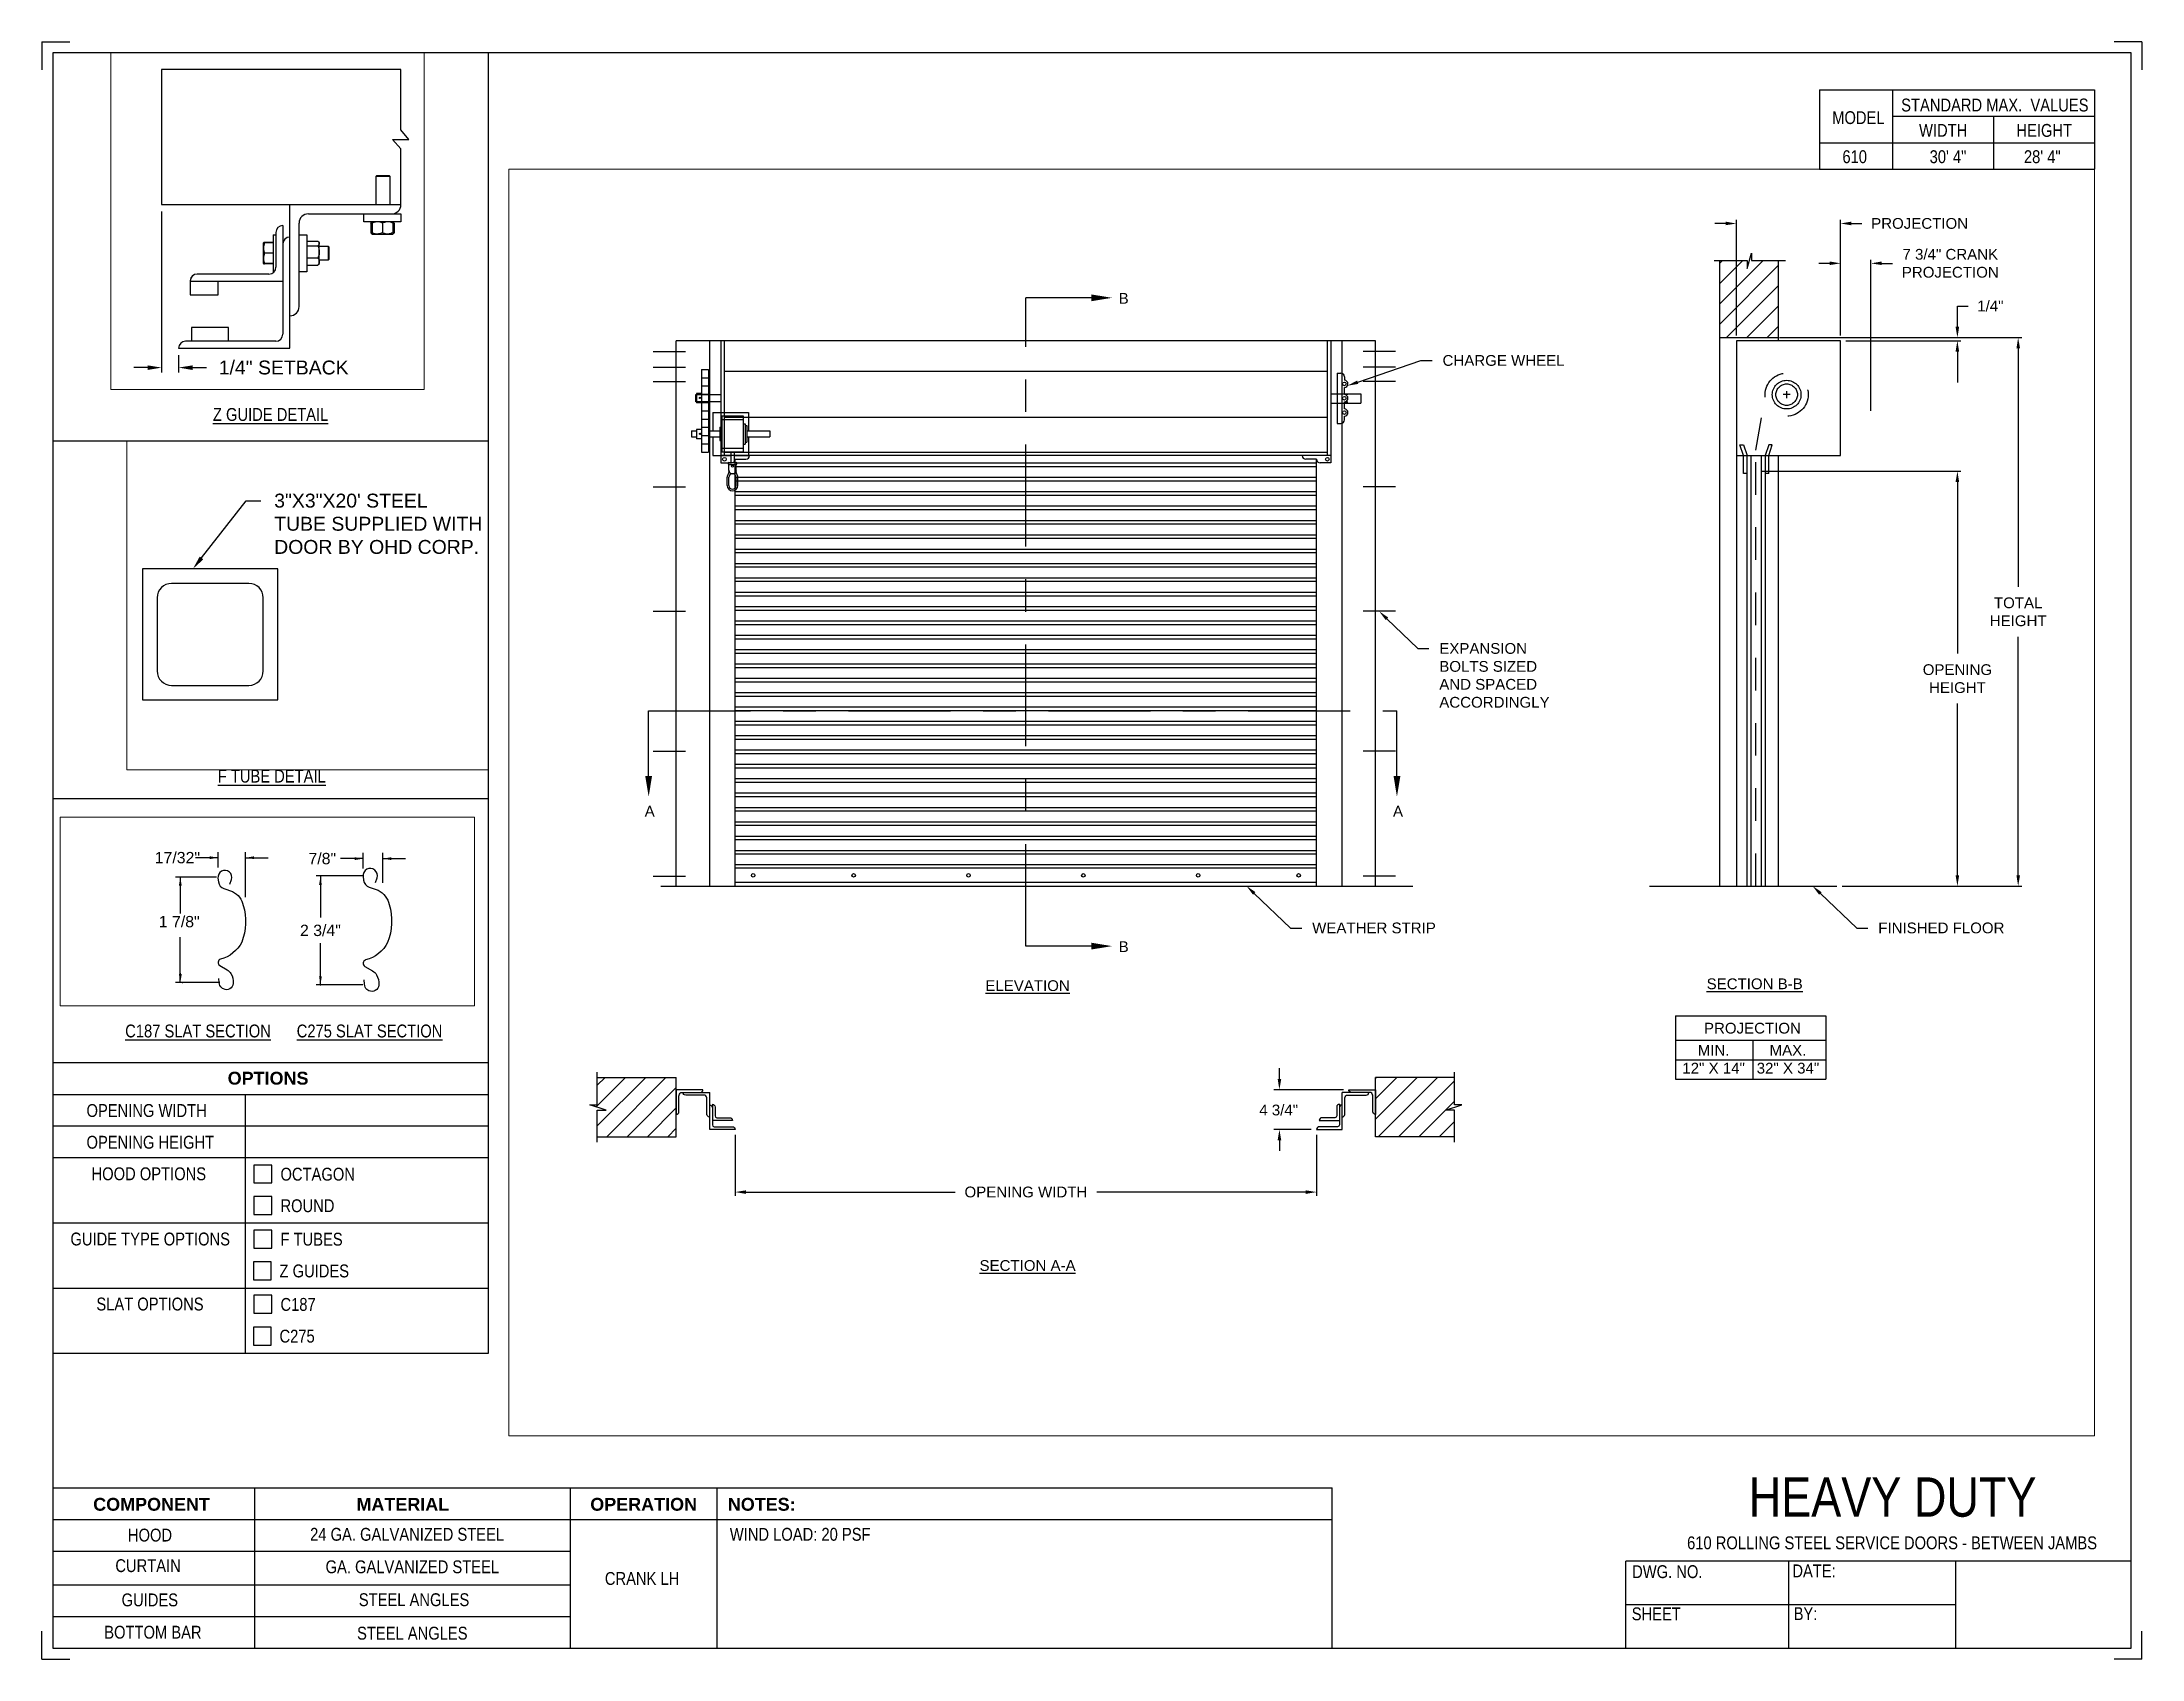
# Paper-space layout '610 CRANK LH' of a CAD drawing. Header units: inches. Extents: x 0.1 to 10.9, y 0.1 to 8.4.
# The model-space entities are those that its viewports show. They can reach past a viewport. Long polylines and large blocks are cut down to what shows.
import ezdxf
from ezdxf import colors
from ezdxf.entities.mleader import LeaderData, LeaderLine
from ezdxf.enums import TextEntityAlignment as Align
from ezdxf.math import Vec2, Vec3

# ---------------------------------------------------------------- set-up
doc = ezdxf.new("R2010")
doc.units = ezdxf.units.IN
doc.header["$LTSCALE"] = 0.25
doc.header["$MEASUREMENT"] = 0
for name, pattern in [('CENTER', [2, 1.25, -0.25, 0.25, -0.25]), ('CENTER2', [1.125, 0.75, -0.125, 0.125, -0.125]), ('HIDDEN', [0.375, 0.25, -0.125])]:
    doc.linetypes.add(name, pattern=pattern)
for name, color, linetype in [('ANNOTATIONS', 1, 'Continuous'), ('CRANK LH', 7, 'Continuous'), ('DETAILS', 4, 'Continuous'), ('SECTION CUTS', 6, 'CENTER'), ('TITLE BLOCK', 7, 'Continuous')]:
    doc.layers.add(name, color=color, linetype=linetype)
doc.styles.add('ARIAL', font='arial.ttf', dxfattribs={"height": 0.09375})
doc.styles.add('CADdetails-DIMENSIONS', font='ARIALN.TTF', dxfattribs={"height": 2.38})
doc.styles.get("Standard").update_dxf_attribs({"font": 'romans.shx'})
doc.dimstyles.new('ARIAL', dxfattribs={"dimtxt": 0.09375, "dimasz": 0.09375, "dimexe": 0.03125, "dimexo": 0.046875, "dimgap": 0.09, "dimtad": 0, "dimtih": 1, "dimtoh": 1, "dimdec": 4, "dimzin": 0, "dimdsep": 46, "dimlunit": 4, "dimtxsty": 'ARIAL', "dimcen": 0.09, "dimadec": 0, "dimazin": 0, "dimtfac": 1, "dimtdec": 4, "dimtix": 1, "dimtofl": 0, "dimtmove": 0, "dimatfit": 3, "dimfxl": 0.18, "dimfrac": 2, "dimtolj": 1, "dimtzin": 0, "dimarcsym": 0})
doc.dimstyles.new('STANDARD$0', dxfattribs={"dimtxt": 0.09375, "dimasz": 0.09375, "dimexe": 0.03125, "dimexo": 0.046875, "dimgap": 0.09, "dimtad": 0, "dimtih": 1, "dimtoh": 1, "dimdec": 4, "dimzin": 0, "dimdsep": 46, "dimtxsty": 'ARIAL', "dimcen": 0.09, "dimadec": 0, "dimazin": 0, "dimtfac": 1, "dimtdec": 4, "dimtofl": 0, "dimtmove": 0, "dimatfit": 1, "dimfxl": 1, "dimtolj": 1, "dimtzin": 0, "dimarcsym": 0})
pattern_1 = [(45, (-19.06376, -18.99941), (-0.08838835, 0.08838835), [])]

psp = doc.layouts.new('610 CRANK LH')

# ---------------------------------------------------------------- texts
at = {"layer": 'TITLE BLOCK', "attachment_point": 2, "style": 'CADdetails-DIMENSIONS'}
for s, width, insert, char_height in [('MODEL', 0.28815, (9.45, 8.068), 0.0664), ('STANDARD MAX.  VALUES', 1.75949, (10.155, 8.133), 0.06641), ('WIDTH', 0.42908, (9.888, 8.002), 0.0664), ('HEIGHT', 0.42908, (10.41, 8.002), 0.0664), ('\\pxqc;610', 0.29952, (9.431, 7.866), 0.0664)]:
    psp.add_mtext_dynamic_manual_height_columns(s, width=width, gutter_width=1.363, heights=[0], dxfattribs=dict(at, insert=insert, char_height=char_height))
at = {"layer": 'TITLE BLOCK', "style": 'CADdetails-DIMENSIONS'}
for s, insert, char_height, width, attachment_point in [('30\' 4"', (9.913, 7.866), 0.0664, 1.75949, 2), ('28\' 4"', (10.4, 7.866), 0.0664, 1.75949, 2), ('{\\LZ GUIDE DETAIL}', (1.248, 6.534), 0.06641, 1.75949, 2), ('{\\LF TUBE DETAIL}', (1.254, 4.665), 0.06641, 1.75949, 2), ('{\\LC187 SLAT SECTION}', (0.873, 3.348), 0.06641, 1.75949, 2), ('{\\LC275 SLAT SECTION}', (1.759, 3.348), 0.06641, 1.75949, 2), ('{\\fArial|b1|i0|c0|p34;OPTIONS}', (1.235, 3.104), 0.06641, 1.75949, 2), ('OPENING WIDTH', (0.297, 2.937), 0.06641, 1.30693, 1), ('OPENING HEIGHT', (0.297, 2.773), 0.06641, 1.30693, 1), ('HOOD OPTIONS', (0.323, 2.61), 0.06641, 1.30693, 1), ('OCTAGON', (1.299, 2.608), 0.0664, 1.23928, 1), ('ROUND', (1.299, 2.445), 0.0664, 1.53035, 1), ('GUIDE TYPE OPTIONS', (0.214, 2.273), 0.06641, 1.30693, 1), ('F TUBES ', (1.299, 2.272), 0.0664, 1.23928, 1), ('Z GUIDES', (1.294, 2.108), 0.0664, 1.53035, 1), ('SLAT OPTIONS', (0.348, 1.937), 0.06641, 1.30693, 1), ('C187', (1.299, 1.935), 0.0664, 1.23928, 1), ('C275', (1.294, 1.771), 0.0664, 1.53035, 1), ('\\A1;\\pxqc;HEAVY DUTY', (10.642, 1.008), 0.20312, 2.03069, 3), ('{\\fArial|b1|i0|c0|p34;COMPONENT}', (0.633, 0.902), 0.06641, 1.75949, 2), ('{\\fArial|b1|i0|c0|p34;MATERIAL}', (1.931, 0.902), 0.06641, 1.75949, 2), ('{\\fArial|b1|i0|c0|p34;OPERATION}', (3.175, 0.902), 0.06641, 1.75949, 2), ('{\\fArial|b1|i0|c0|p34;NOTES:}', (3.785, 0.902), 0.06641, 1.75949, 2), ('HOOD', (0.625, 0.743), 0.0664, 1.75949, 2), ('24 GA. GALVANIZED STEEL', (1.953, 0.747), 0.06641, 1.75949, 2), ('\\pxql,t2;WIND LOAD: 20 PSF', (5.176, 0.747), 0.06641, 3.11182, 2), ('610 ROLLING STEEL SERVICE DOORS - BETWEEN JAMBS', (9.624, 0.703), 0.06641, 2.79915, 2), ('CURTAIN', (0.615, 0.585), 0.0664, 1.75949, 2), ('GA. GALVANIZED STEEL', (1.98, 0.579), 0.06641, 1.75949, 2), ('DWG. NO.', (8.463, 0.554), 0.0664, 1.75949, 2), ('DATE:', (9.221, 0.558), 0.0664, 1.75949, 2), ('\\P\\PCRANK LH', (3.167, 0.74), 0.0664, 1.75949, 2), ('GUIDES', (0.624, 0.408), 0.0664, 1.75949, 2), ('STEEL ANGLES', (1.989, 0.409), 0.06641, 1.75949, 2), ('SHEET', (8.406, 0.336), 0.0664, 1.75949, 2), ('BY:', (9.177, 0.337), 0.0664, 1.75949, 2), ('BOTTOM BAR', (0.64, 0.241), 0.0664, 1.75949, 2), ('STEEL ANGLES', (1.98, 0.236), 0.06641, 1.75949, 2)]:
    psp.add_mtext(s, dxfattribs=dict(at, insert=insert, char_height=char_height, width=width, attachment_point=attachment_point))

msp = doc.modelspace()

# ---------------------------------------------------------------- texts
at = {"layer": 'ANNOTATIONS', "style": 'ARIAL'}
msp.add_text('1 7/8"', height=0.09375, dxfattribs=at).set_placement((170.97856, 235.68036))
at = {"layer": 'ANNOTATIONS', "linetype": 'Continuous', "style": 'ARIAL'}
msp.add_text('2 3/4"', height=0.09375, dxfattribs=at).set_placement((172.3146, 235.65506), align=Align.MIDDLE_CENTER)
at = {"layer": 'ANNOTATIONS', "char_height": 0.09375, "attachment_point": 2, "style": 'ARIAL'}
for s, insert, width in [('{\\LELEVATION}', (179.55534, 239.18997), 3.0834986), ('{\\LSECTION B-B}', (185.88675, 239.20594), 1.3823677), ('{\\LSECTION A-A}', (179.55534, 236.75214), 1.3823677)]:
    msp.add_mtext(s, dxfattribs=dict(at, insert=insert, width=width))
for s, width, insert in [('PROJECTION ', 1.7594917, (185.86718, 238.8194)), ('MIN.\\P12" X 14" ', 0.6711642, (185.52906, 238.62741)), ('MAX.\\P32" X 34"', 0.6567117, (186.17649, 238.62741))]:
    msp.add_mtext_dynamic_manual_height_columns(s, width=width, gutter_width=1.36268, heights=[0], dxfattribs=dict(at, insert=insert))
at = {"layer": 'ANNOTATIONS', "insert": (171.13211, 236.25588), "char_height": 0.09375, "attachment_point": 5, "style": 'ARIAL'}
msp.add_mtext('17/32"', dxfattribs=at)
at = {"layer": 'ANNOTATIONS', "linetype": 'Continuous', "insert": (172.32987, 236.24821), "char_height": 0.09375, "attachment_point": 5, "style": 'ARIAL'}
msp.add_mtext('7/8"', dxfattribs=at)
at = {"layer": 'SECTION CUTS', "style": 'ARIAL'}
for s, p in [('B', (180.34864, 245.08294)), ('A', (176.22131, 240.61578)), ('A', (182.73726, 240.61578)), ('B', (180.34864, 239.43568))]:
    msp.add_text(s, height=0.09375, dxfattribs=at).set_placement(p)

# ---------------------------------------------------------------- blocks, each defined once
blk = doc.blocks.new('*D14')
at = {"layer": 'ANNOTATIONS', "color": 0, "lineweight": -2, "transparency": 16777216}
for p, q in [((170.659, 240.815), (170.659, 239.73)), ((170.774, 239.846), (170.774, 239.73)), ((170.565, 239.762), (170.472, 239.762)), ((170.868, 239.762), (170.962, 239.762))]:
    blk.add_line(p, q, dxfattribs=at)
at = {"layer": 'ANNOTATIONS', "color": 0, "transparency": 16777216}
for points in [[(170.565, 239.777), (170.565, 239.746), (170.659, 239.762)], [(170.868, 239.777), (170.868, 239.746), (170.774, 239.762)]]:
    blk.add_solid(points, dxfattribs=at)
at = {"layer": 'defpoints', "color": 0, "transparency": 16777216}
for p in [(170.659, 240.862), (170.774, 239.893), (170.774, 239.762)]:
    blk.add_point(p, dxfattribs=at)
at = {"layer": 'ANNOTATIONS', "color": 0, "transparency": 16777216, "insert": (171.483, 239.762), "char_height": 0.09375, "attachment_point": 5, "style": 'ARIAL'}
blk.add_mtext('\\A1;1/4" SETBACK', dxfattribs=at)
blk = doc.blocks.new('*D20')
at = {"layer": 'ANNOTATIONS', "color": 0, "lineweight": -2, "transparency": 16777216}
for p, q in [((187.652, 244.882), (187.652, 245.063)), ((187.652, 245.063), (187.745, 245.063)), ((186.142, 244.788), (187.683, 244.788)), ((186.68, 244.76), (187.683, 244.76)), ((187.652, 244.666), (187.652, 244.572))]:
    blk.add_line(p, q, dxfattribs=at)
at = {"layer": 'ANNOTATIONS', "color": 0, "transparency": 16777216}
for points in [[(187.636, 244.882), (187.667, 244.882), (187.652, 244.788)], [(187.636, 244.666), (187.667, 244.666), (187.652, 244.76)]]:
    blk.add_solid(points, dxfattribs=at)
at = {"layer": 'defpoints', "color": 0, "transparency": 16777216}
for p in [(186.095, 244.788), (186.634, 244.76), (187.652, 244.788)]:
    blk.add_point(p, dxfattribs=at)
at = {"layer": 'ANNOTATIONS', "color": 0, "transparency": 16777216, "insert": (187.939, 245.063), "char_height": 0.0938, "attachment_point": 5, "style": 'ARIAL'}
blk.add_mtext('\\A1;1/4"', dxfattribs=at)
blk = doc.blocks.new('*D15')
at = {"layer": 'ANNOTATIONS', "color": 0, "lineweight": -2, "transparency": 16777216}
for p, q in [((181.748, 238.33), (181.748, 238.424)), ((182.305, 238.236), (181.701, 238.236)), ((182.025, 237.89), (181.701, 237.89)), ((181.748, 237.797), (181.748, 237.703))]:
    blk.add_line(p, q, dxfattribs=at)
at = {"layer": 'ANNOTATIONS', "color": 0, "transparency": 16777216}
for points in [[(181.733, 238.33), (181.764, 238.33), (181.748, 238.236)], [(181.733, 237.797), (181.764, 237.797), (181.748, 237.89)]]:
    blk.add_solid(points, dxfattribs=at)
at = {"layer": 'defpoints', "color": 0, "transparency": 16777216}
for p in [(182.352, 238.236), (181.748, 237.89), (182.072, 237.89)]:
    blk.add_point(p, dxfattribs=at)
at = {"layer": 'ANNOTATIONS', "color": 0, "transparency": 16777216, "insert": (181.742, 238.059), "char_height": 0.0938, "attachment_point": 5, "style": 'ARIAL'}
blk.add_mtext('\\A1;4 3/4"', dxfattribs=at)
blk = doc.blocks.new('*D16')
at = {"layer": 'ANNOTATIONS', "color": 0, "lineweight": -2, "transparency": 16777216}
for p, q in [((177.009, 237.843), (177.009, 237.313)), ((182.072, 237.843), (182.072, 237.313)), ((177.103, 237.345), (178.924, 237.345)), ((181.978, 237.345), (180.157, 237.345))]:
    blk.add_line(p, q, dxfattribs=at)
at = {"layer": 'ANNOTATIONS', "color": 0, "transparency": 16777216}
for points in [[(177.103, 237.36), (177.103, 237.329), (177.009, 237.345)], [(181.978, 237.36), (181.978, 237.329), (182.072, 237.345)]]:
    blk.add_solid(points, dxfattribs=at)
at = {"layer": 'defpoints', "color": 0, "transparency": 16777216}
for p in [(177.009, 237.89), (182.072, 237.89), (182.072, 237.345)]:
    blk.add_point(p, dxfattribs=at)
at = {"layer": 'ANNOTATIONS', "color": 0, "transparency": 16777216, "insert": (179.541, 237.345), "char_height": 0.09375, "attachment_point": 5, "style": 'ARIAL'}
blk.add_mtext('\\A1;OPENING WIDTH', dxfattribs=at)
blk = doc.blocks.new('*D17')
at = {"layer": 'ANNOTATIONS', "color": 0, "lineweight": -2, "transparency": 16777216}
for p, q in [((185.727, 244.807), (185.727, 245.814)), ((186.634, 244.807), (186.634, 245.814)), ((185.634, 245.782), (185.54, 245.782)), ((186.727, 245.782), (186.821, 245.782))]:
    blk.add_line(p, q, dxfattribs=at)
at = {"layer": 'ANNOTATIONS', "color": 0, "transparency": 16777216}
for points in [[(185.634, 245.798), (185.634, 245.767), (185.727, 245.782)], [(186.727, 245.798), (186.727, 245.767), (186.634, 245.782)]]:
    blk.add_solid(points, dxfattribs=at)
at = {"layer": 'defpoints', "color": 0, "transparency": 16777216}
for p in [(186.634, 245.782), (185.727, 244.76), (186.634, 244.76)]:
    blk.add_point(p, dxfattribs=at)
at = {"layer": 'ANNOTATIONS', "color": 0, "transparency": 16777216, "insert": (187.323, 245.782), "char_height": 0.09375, "attachment_point": 5, "style": 'ARIAL'}
blk.add_mtext('\\A1;PROJECTION', dxfattribs=at)
blk = doc.blocks.new('*D18')
at = {"layer": 'ANNOTATIONS', "color": 0, "lineweight": -2, "transparency": 16777216}
for p, q in [((186.142, 244.788), (188.213, 244.788)), ((188.181, 244.694), (188.181, 242.616)), ((188.181, 240.104), (188.181, 242.182)), ((186.649, 240.01), (188.213, 240.01))]:
    blk.add_line(p, q, dxfattribs=at)
at = {"layer": 'ANNOTATIONS', "color": 0, "transparency": 16777216}
for points in [[(188.166, 244.694), (188.197, 244.694), (188.181, 244.788)], [(188.166, 240.104), (188.197, 240.104), (188.181, 240.01)]]:
    blk.add_solid(points, dxfattribs=at)
at = {"layer": 'defpoints', "color": 0, "transparency": 16777216}
for p in [(186.095, 244.788), (186.602, 240.01), (188.181, 240.01)]:
    blk.add_point(p, dxfattribs=at)
at = {"layer": 'ANNOTATIONS', "color": 0, "transparency": 16777216, "insert": (188.181, 242.399), "char_height": 0.0938, "attachment_point": 5, "style": 'ARIAL'}
blk.add_mtext('\\A1;TOTAL \\PHEIGHT', dxfattribs=at)
blk = doc.blocks.new('*D19')
at = {"layer": 'ANNOTATIONS', "color": 0, "lineweight": -2, "transparency": 16777216}
for p, q in [((185.945, 243.624), (187.683, 243.624)), ((187.652, 243.531), (187.652, 242.035)), ((187.652, 240.104), (187.652, 241.6)), ((186.649, 240.01), (187.683, 240.01))]:
    blk.add_line(p, q, dxfattribs=at)
at = {"layer": 'ANNOTATIONS', "color": 0, "transparency": 16777216}
for points in [[(187.636, 243.531), (187.667, 243.531), (187.652, 243.624)], [(187.636, 240.104), (187.667, 240.104), (187.652, 240.01)]]:
    blk.add_solid(points, dxfattribs=at)
at = {"layer": 'defpoints', "color": 0, "transparency": 16777216}
for p in [(185.898, 243.624), (187.652, 243.624), (186.602, 240.01)]:
    blk.add_point(p, dxfattribs=at)
at = {"layer": 'ANNOTATIONS', "color": 0, "transparency": 16777216, "insert": (187.652, 241.817), "char_height": 0.09375, "attachment_point": 5, "style": 'ARIAL'}
blk.add_mtext('\\A1;OPENING\\PHEIGHT', dxfattribs=at)
blk = doc.blocks.new('*D21')
at = {"layer": 'ANNOTATIONS', "color": 0, "linetype": 'Continuous', "lineweight": -2, "transparency": 16777216}
for p, q in [((186.54, 245.435), (186.446, 245.435)), ((186.634, 244.807), (186.634, 245.467)), ((186.899, 244.151), (186.899, 245.467)), ((186.993, 245.435), (187.086, 245.435))]:
    blk.add_line(p, q, dxfattribs=at)
at = {"layer": 'ANNOTATIONS', "color": 0, "linetype": 'Continuous', "transparency": 16777216}
for points in [[(186.54, 245.451), (186.54, 245.42), (186.634, 245.435)], [(186.993, 245.451), (186.993, 245.42), (186.899, 245.435)]]:
    blk.add_solid(points, dxfattribs=at)
at = {"layer": 'defpoints', "color": 0, "linetype": 'Continuous', "transparency": 16777216}
for p in [(186.899, 245.435), (186.634, 244.76), (186.899, 244.104)]:
    blk.add_point(p, dxfattribs=at)
at = {"layer": 'ANNOTATIONS', "color": 0, "linetype": 'Continuous', "transparency": 16777216, "insert": (187.59, 245.435), "char_height": 0.09375, "attachment_point": 5, "style": 'ARIAL'}
blk.add_mtext('\\A1;7 3/4" CRANK \\PPROJECTION', dxfattribs=at)

# ---------------------------------------------------------------- dimensions: what is measured, and where the dimension line sits
at = {"layer": 'ANNOTATIONS'}
for base, p1, p2, text, picture, middle in [((186.63358, 245.78228), (185.72733, 244.75996), (186.63358, 244.75996), 'PROJECTION', '*D17', (187.32269, 245.78228)), ((182.07186, 237.3446), (177.00936, 237.89028), (182.07186, 237.89028), 'OPENING WIDTH', '*D16', (179.54061, 237.3446))]:
    dim = msp.add_linear_dim(base=base, p1=p1, p2=p2, text=text, dimstyle='STANDARD$0', dxfattribs=at)
    dim.commit()
    dim.dimension.update_dxf_attribs({"geometry": picture, "text_midpoint": middle})
at = {"layer": 'ANNOTATIONS', "linetype": 'Continuous'}
dim = msp.add_linear_dim(base=(186.89893, 245.43541), p1=(186.63358, 244.75996), p2=(186.89893, 244.10371), text='7 3/4" CRANK \\PPROJECTION', dimstyle='ARIAL', dxfattribs=at)
dim.commit()
dim.dimension.update_dxf_attribs({"geometry": '*D21', "text_midpoint": (187.58951, 245.43541), "dimtype": 160})
at = {"layer": 'ANNOTATIONS'}
dim = msp.add_linear_dim(base=(187.65162, 244.78794), p1=(186.63358, 244.75996), p2=(186.09507, 244.78794), angle=90, text='1/4"', dimstyle='ARIAL', dxfattribs=at)
dim.commit()
dim.dimension.update_dxf_attribs({"geometry": '*D20', "text_midpoint": (187.93945, 245.0625), "dimtype": 160})
for base, p1, p2, text, picture, middle in [((188.1815, 240.00996), (186.09507, 244.78794), (186.60233, 240.00996), 'TOTAL \\PHEIGHT', '*D18', (188.1815, 242.39895)), ((187.65162, 243.62426), (186.60233, 240.00996), (185.89786, 243.62426), 'OPENING\\PHEIGHT', '*D19', (187.65162, 241.81711))]:
    dim = msp.add_linear_dim(base=base, p1=p1, p2=p2, angle=90, text=text, dimstyle='STANDARD$0', dxfattribs=at)
    dim.commit()
    dim.dimension.update_dxf_attribs({"geometry": picture, "text_midpoint": middle})
dim = msp.add_linear_dim(base=(170.77434, 239.76161), p1=(170.65901, 240.86184), p2=(170.77434, 239.89309), text='1/4" SETBACK', dimstyle='STANDARD$0', override={"dimarcsym": 1}, dxfattribs=at)
dim.commit()
dim.dimension.update_dxf_attribs({"geometry": '*D14', "text_midpoint": (171.48273, 239.76161), "dimtype": 160})
dim = msp.add_linear_dim(base=(181.74821, 237.89028), p1=(182.35222, 238.23627), p2=(182.07186, 237.89028), angle=90, text='4 3/4"', dimstyle='STANDARD$0', override={"dimtxt": 0.09375, "dimasz": 0.09375, "dimexe": 0.046875, "dimgap": 0.0625, "dimlunit": 4, "dimtxsty": 'ARIAL', "dimcen": 0.089844, "dimtmove": 2, "dimfxl": 0.18, "dimfrac": 2}, dxfattribs=at)
dim.commit()
dim.dimension.update_dxf_attribs({"geometry": '*D15', "text_midpoint": (181.74207, 238.0593), "dimtype": 160})

# ---------------------------------------------------------------- hatches: boundary and pattern name
at = {"layer": 'CRANK LH', "linetype": 'Continuous'}
h = msp.add_hatch(dxfattribs=at)
h.set_pattern_fill('ANSI31', color=256, style=0)
h.set_pattern_definition([(45, (-19.06376, -19.49144), (-0.088388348, 0.088388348), [])])
h.paths.add_polyline_path([(186.09507, 246.05507), (186.09507, 245.45935), (185.85858, 245.45935), (185.85858, 245.52401), (185.82016, 245.39065), (185.82016, 245.45935), (185.57945, 245.45935), (185.57945, 246.23936)])
h.paths.add_polyline_path([(185.57945, 246.23936), (185.57945, 244.78794), (186.09507, 244.78794), (186.09507, 246.0413), (186.09507, 246.05507)])
at = {"layer": 'CRANK LH'}
h = msp.add_hatch(dxfattribs=at)
h.set_pattern_fill('ANSI31', color=256, style=0)
h.set_pattern_definition(pattern_1)
h.paths.add_polyline_path([(176.49639, 238.34305), (175.80889, 238.34305), (175.80889, 238.10585), (175.74478, 238.10585), (175.88685, 238.05895), (175.80889, 238.05895), (175.80889, 237.82743), (176.49639, 237.82743), (176.49639, 237.98993)])
h = msp.add_hatch(dxfattribs=at)
h.set_pattern_fill('ANSI31', color=256, style=0)
h.set_pattern_definition(pattern_1)
h.paths.add_polyline_path([(183.33644, 238.10585), (183.27233, 238.10585), (183.27233, 238.34305), (182.58483, 238.34305), (182.58483, 237.82743), (182.60301, 237.82743), (183.27233, 237.82743), (183.27233, 238.05895), (183.19437, 238.05895)])

# ---------------------------------------------------------------- linework, layer by layer
at = {"layer": 'ANNOTATIONS'}
for p, q in [((186.10258, 244.78794), (188.17142, 244.78794)), ((186.68045, 244.75996), (187.68287, 244.75996)), ((187.65162, 244.66621), (187.65162, 244.39783)), ((185.19849, 238.87884), (185.19849, 238.32746)), ((185.19849, 238.87884), (186.50626, 238.87884)), ((186.50626, 238.87884), (186.50626, 238.32746)), ((185.19849, 238.66736), (186.50626, 238.66736)), ((185.87135, 238.66736), (185.87135, 238.32746)), ((185.19849, 238.49741), (186.50626, 238.49741)), ((185.19849, 238.32746), (186.50626, 238.32746)), ((171.46897, 236.25588), (171.28147, 236.25588)), ((171.46897, 236.17413), (171.46897, 236.30276)), ((171.69634, 235.92859), (171.69634, 236.30276)), ((171.69634, 236.25588), (171.88384, 236.25588)), ((171.45543, 236.09482), (171.11793, 236.09482)), ((171.15641, 236.09482), (171.15641, 235.79325)), ((171.15641, 235.22294), (171.15641, 235.60013)), ((171.48356, 235.22294), (171.11793, 235.22294))]:
    msp.add_line(p, q, dxfattribs=at)
at = {"layer": 'ANNOTATIONS', "linetype": 'ByBlock'}
for p, q in [((172.66672, 236.24821), (172.47922, 236.24821)), ((172.66672, 236.16646), (172.66672, 236.29509)), ((172.83124, 236.0481), (172.83124, 236.29509)), ((172.83124, 236.24821), (173.01874, 236.24821)), ((172.66589, 236.10508), (172.27796, 236.10508)), ((172.3146, 236.10508), (172.3146, 235.76206)), ((172.3146, 235.20505), (172.3146, 235.54807)), ((172.66589, 235.20505), (172.27796, 235.20505))]:
    msp.add_line(p, q, dxfattribs=at)
at = {"layer": 'ANNOTATIONS'}
for p in [(171.15641, 235.29744), (171.17418, 235.22294)]:
    msp.add_point(p, dxfattribs=at)
at = {"layer": 'ANNOTATIONS', "linetype": 'ByBlock'}
msp.add_point((172.3146, 235.20505), dxfattribs=at)
at = {"layer": 'ANNOTATIONS'}
for points in [[(187.636, 244.66621), (187.66725, 244.66621), (187.65162, 244.75996)], [(171.39865, 236.24416), (171.39865, 236.2676), (171.46897, 236.25588)], [(171.76666, 236.2676), (171.76666, 236.24416), (171.69634, 236.25588)], [(171.16813, 236.02449), (171.14469, 236.02449), (171.15641, 236.09482)], [(171.16813, 235.29326), (171.14469, 235.29326), (171.15641, 235.22294)]]:
    msp.add_solid(points, dxfattribs=at)
at = {"layer": 'ANNOTATIONS', "linetype": 'ByBlock'}
for points in [[(172.5964, 236.23649), (172.5964, 236.25993), (172.66672, 236.24821)], [(172.90156, 236.25993), (172.90156, 236.23649), (172.83124, 236.24821)], [(172.32632, 236.02898), (172.30288, 236.02898), (172.3146, 236.0993)], [(172.32632, 235.27537), (172.30288, 235.27537), (172.3146, 235.20505)]]:
    msp.add_solid(points, dxfattribs=at)
at = {"layer": 'CRANK LH', "linetype": 'Continuous'}
for p, q in [((185.82016, 245.39065), (185.85858, 245.52401)), ((185.85858, 245.52401), (185.85858, 245.45935)), ((185.53306, 245.45935), (185.82016, 245.45935)), ((185.57945, 245.45935), (185.57945, 240.00996)), ((185.82016, 245.45935), (185.82016, 245.39065)), ((185.85858, 245.45935), (186.15377, 245.45935)), ((186.09507, 244.75996), (186.09507, 245.45935)), ((176.49639, 240.00996), (176.49639, 244.75996)), ((176.78723, 240.00996), (176.78723, 244.75996)), ((182.29399, 240.00996), (182.29399, 244.75996)), ((182.58483, 240.00996), (182.58483, 244.75996)), ((185.57945, 244.78794), (186.09507, 244.78794)), ((185.72733, 244.75996), (185.72733, 240.00996)), ((186.63358, 244.75996), (185.72733, 244.75996)), ((186.63358, 243.75996), (186.63358, 244.75996)), ((182.16561, 244.49369), (176.91561, 244.49369)), ((182.25155, 244.47871), (182.25155, 244.04121)), ((182.25155, 244.47871), (182.2828, 244.47871)), ((182.31405, 244.44746), (182.31405, 244.41621)), ((176.66561, 244.29121), (176.88436, 244.29121)), ((176.66561, 244.22871), (176.66561, 244.29121)), ((182.31405, 244.29121), (182.31405, 244.35371)), ((182.3453, 244.29121), (182.31405, 244.29121)), ((176.88436, 244.22871), (176.66561, 244.22871)), ((176.81405, 244.13707), (176.81405, 243.97552)), ((176.89217, 244.10582), (176.89217, 243.79332)), ((177.07967, 244.10582), (177.07967, 243.79332)), ((177.12655, 244.13707), (177.12655, 243.97552)), ((182.31405, 244.22871), (182.3453, 244.22871)), ((182.31405, 244.16621), (182.31405, 244.22871)), ((182.31405, 244.07246), (182.31405, 244.10371)), ((176.87655, 244.00677), (176.87655, 243.89237)), ((182.16561, 244.09203), (176.91561, 244.09203)), ((177.0953, 244.03802), (177.0953, 243.86112)), ((177.11092, 244.02239), (177.11092, 243.87674)), ((182.25155, 244.04121), (182.2828, 244.04121)), ((176.81405, 243.92362), (176.81405, 243.76207)), ((177.12655, 243.92362), (177.12655, 243.76207)), ((185.78983, 243.75996), (185.75858, 243.85371)), ((185.75858, 243.85371), (185.78983, 243.85371)), ((185.78983, 243.85371), (185.82108, 243.75996)), ((186.00858, 243.85371), (185.97733, 243.75996)), ((186.00858, 243.75996), (186.03983, 243.85371)), ((186.03983, 243.85371), (186.00858, 243.85371)), ((176.91561, 243.79121), (182.16561, 243.79121)), ((176.95467, 243.63358), (176.95467, 243.68394)), ((176.95467, 243.68394), (177.01717, 243.68394)), ((176.9703, 243.79332), (176.9703, 243.69957)), ((177.00155, 243.79332), (177.00155, 243.69957)), ((177.00936, 240.00996), (177.00936, 243.72871)), ((177.01717, 243.63358), (177.01717, 243.68394)), ((182.07186, 240.00996), (182.07186, 243.72871)), ((185.72733, 243.75996), (186.63358, 243.75996)), ((185.78983, 243.60371), (185.78983, 243.75996)), ((185.82108, 240.00996), (185.82108, 243.75996)), ((185.85233, 243.75996), (185.85233, 240.00996)), ((185.94608, 240.00996), (185.94608, 243.75996)), ((185.97733, 243.75996), (185.97733, 240.00996)), ((186.00858, 243.60371), (186.00858, 243.75996)), ((186.09507, 240.00996), (186.09507, 243.75996)), ((176.93903, 243.50002), (176.93904, 243.57108)), ((177.01716, 243.50002), (177.01716, 243.57108)), ((177.03278, 243.50001), (177.03279, 243.57108)), ((185.82108, 243.60371), (185.78983, 243.60371)), ((186.00858, 243.60371), (185.97733, 243.60371)), ((184.9711, 240.00996), (186.60233, 240.00996)), ((175.80889, 238.10585), (175.80889, 238.38993)), ((183.27233, 238.10585), (183.27233, 238.38993)), ((176.78723, 237.89028), (176.78723, 238.21276)), ((182.29399, 237.89028), (182.29399, 238.21276)), ((182.5457, 238.21276), (182.29399, 238.21276)), ((175.88685, 238.05895), (175.74478, 238.10585)), ((175.74478, 238.10585), (175.80889, 238.10585)), ((175.80889, 237.78055), (175.80889, 238.05895)), ((175.80889, 238.05895), (175.88685, 238.05895)), ((183.19437, 238.05895), (183.33644, 238.10585)), ((183.27233, 238.05895), (183.19437, 238.05895)), ((183.33644, 238.10585), (183.27233, 238.10585)), ((183.27233, 237.78055), (183.27233, 238.05895))]:
    msp.add_line(p, q, dxfattribs=at)
at = {"layer": 'CRANK LH', "linetype": 'CENTER2', "ltscale": 0.5}
for p, q in [((176.29602, 244.66621), (176.57762, 244.66621)), ((182.75804, 244.66621), (182.47644, 244.66621)), ((176.29602, 244.53062), (176.57762, 244.53062)), ((182.75804, 244.53062), (182.47644, 244.53062)), ((176.29602, 244.40445), (176.57762, 244.40445)), ((182.75804, 244.40445), (182.47644, 244.40445)), ((176.29602, 243.48775), (176.57762, 243.48775)), ((182.75804, 243.48775), (182.47644, 243.48775)), ((176.29602, 242.40373), (176.57762, 242.40373)), ((182.75804, 242.40373), (182.47644, 242.40373)), ((176.29602, 241.18498), (176.57762, 241.18498)), ((182.75804, 241.18498), (182.47644, 241.18498)), ((176.29602, 240.09744), (176.57762, 240.09744)), ((182.75804, 240.09744), (182.47644, 240.09744))]:
    msp.add_line(p, q, dxfattribs=at)
at = {"layer": 'CRANK LH'}
for p, q in [((182.58483, 244.75996), (176.49639, 244.75996)), ((176.88436, 244.75996), (176.88436, 243.69746)), ((176.91561, 243.75996), (176.91561, 244.75996)), ((182.16561, 243.75996), (182.16561, 244.75996)), ((182.19686, 244.75996), (182.19686, 243.69746)), ((176.7149, 244.51094), (176.7771, 244.51094)), ((176.7149, 244.51094), (176.7149, 243.79094)), ((176.7149, 244.43894), (176.7771, 244.43894)), ((176.7771, 244.51094), (176.7771, 243.79094)), ((176.6712, 244.30138), (176.6712, 244.21854)), ((176.7149, 244.30138), (176.6712, 244.30138)), ((176.7149, 244.36694), (176.7771, 244.36694)), ((176.7149, 244.29494), (176.7771, 244.29494)), ((182.19686, 244.29927), (182.45775, 244.29927)), ((182.45775, 244.29927), (182.45775, 244.21644)), ((176.7149, 244.21854), (176.6712, 244.21854)), ((176.7149, 244.22294), (176.7771, 244.22294)), ((176.7149, 244.15094), (176.7771, 244.15094)), ((176.81405, 244.13707), (177.12655, 244.13707)), ((176.89217, 244.10582), (177.07967, 244.10582)), ((182.19686, 244.21644), (182.45775, 244.21644)), ((176.62884, 243.97552), (176.62884, 243.92362)), ((176.62884, 243.97552), (176.6712, 243.97552)), ((176.7149, 243.98888), (176.6712, 243.98888)), ((176.6712, 243.98888), (176.6712, 243.90604)), ((176.7149, 244.07894), (176.7771, 244.07894)), ((176.7149, 244.00694), (176.7771, 244.00694)), ((176.7771, 243.97552), (176.87655, 243.97552)), ((176.87655, 244.00677), (176.89217, 244.00677)), ((176.89217, 244.07457), (177.07967, 244.07457)), ((177.07967, 244.03802), (177.0953, 244.03802)), ((177.0953, 244.02239), (177.11092, 244.02239)), ((177.11092, 243.97552), (177.31175, 243.97552)), ((177.31175, 243.97552), (177.31175, 243.92362)), ((176.62884, 243.92362), (176.6712, 243.92362)), ((176.7149, 243.90604), (176.6712, 243.90604)), ((176.7149, 243.93494), (176.7771, 243.93494)), ((176.7149, 243.86294), (176.7771, 243.86294)), ((176.7771, 243.92362), (176.87655, 243.92362)), ((176.87655, 243.89237), (176.89217, 243.89237)), ((176.89217, 243.82457), (177.07967, 243.82457)), ((177.07967, 243.86112), (177.0953, 243.86112)), ((177.0953, 243.87674), (177.11092, 243.87674)), ((177.11092, 243.92362), (177.31175, 243.92362)), ((176.7149, 243.79094), (176.7771, 243.79094)), ((176.81405, 243.76207), (176.9703, 243.76207)), ((182.19686, 243.75996), (176.88436, 243.75996)), ((176.88436, 243.69746), (176.97811, 243.69746)), ((176.89217, 243.79332), (177.07967, 243.79332)), ((176.95467, 243.69957), (177.01717, 243.69956)), ((177.00155, 243.76207), (177.12655, 243.76207)), ((177.00936, 243.72871), (177.10311, 243.72871)), ((177.00936, 243.69746), (177.00936, 243.72871)), ((177.00936, 243.69628), (182.07186, 243.69628)), ((182.07186, 243.72871), (181.97811, 243.72871)), ((182.07186, 243.69746), (182.07186, 243.72871)), ((182.19686, 243.69746), (182.10311, 243.69746)), ((176.95466, 243.50002), (176.95466, 243.57108)), ((177.00936, 243.66503), (182.07186, 243.66503)), ((177.00936, 243.57128), (182.07186, 243.57128)), ((177.00936, 243.54003), (182.07186, 243.54003)), ((177.00936, 243.44628), (182.07186, 243.44628)), ((177.00936, 243.41503), (182.07186, 243.41503)), ((177.00936, 243.32128), (182.07186, 243.32128)), ((177.00936, 243.29003), (182.07186, 243.29003)), ((177.00936, 243.19628), (182.07186, 243.19628)), ((177.00936, 243.16503), (182.07186, 243.16503)), ((177.00936, 243.07128), (182.07186, 243.07128)), ((177.00936, 243.04003), (182.07186, 243.04003)), ((177.00936, 242.94628), (182.07186, 242.94628)), ((177.00936, 242.91503), (182.07186, 242.91503)), ((177.00936, 242.82128), (182.07186, 242.82128)), ((177.00936, 242.79003), (182.07186, 242.79003)), ((177.00936, 242.69628), (182.07186, 242.69628)), ((177.00936, 242.66503), (182.07186, 242.66503)), ((177.00936, 242.57128), (182.07186, 242.57128)), ((177.00936, 242.54003), (182.07186, 242.54003)), ((177.00936, 242.44628), (182.07186, 242.44628)), ((177.00936, 242.41503), (182.07186, 242.41503)), ((177.00936, 242.32128), (182.07186, 242.32128)), ((177.00936, 242.29003), (182.07186, 242.29003)), ((177.00936, 242.19628), (182.07186, 242.19628)), ((177.00936, 242.16503), (182.07186, 242.16503)), ((177.00936, 242.07128), (182.07186, 242.07128)), ((177.00936, 242.04003), (182.07186, 242.04003)), ((177.00936, 241.94628), (182.07186, 241.94628)), ((177.00936, 241.91503), (182.07186, 241.91503)), ((177.00936, 241.82128), (182.07186, 241.82128)), ((177.00936, 241.79003), (182.07186, 241.79003)), ((177.00936, 241.69628), (182.07186, 241.69628)), ((177.00936, 241.66503), (182.07186, 241.66503)), ((177.00936, 241.57128), (182.07186, 241.57128)), ((177.00936, 241.54003), (182.07186, 241.54003)), ((177.00936, 241.44628), (182.07186, 241.44628)), ((177.00936, 241.41503), (182.07186, 241.41503)), ((177.00936, 241.32128), (182.07186, 241.32128)), ((177.00936, 241.29003), (182.07186, 241.29003)), ((177.00936, 241.19628), (182.07186, 241.19628)), ((177.00936, 241.16503), (182.07186, 241.16503)), ((177.00936, 241.07128), (182.07186, 241.07128)), ((177.00936, 241.04003), (182.07186, 241.04003)), ((177.00936, 240.94628), (182.07186, 240.94628)), ((177.00936, 240.91503), (182.07186, 240.91503)), ((177.00936, 240.82128), (182.07186, 240.82128)), ((177.00936, 240.79003), (182.07186, 240.79003)), ((177.00936, 240.69628), (182.07186, 240.69628)), ((177.00936, 240.66503), (182.07186, 240.66503)), ((177.00936, 240.57128), (182.07186, 240.57128)), ((177.00936, 240.54003), (182.07186, 240.54003)), ((177.00936, 240.44628), (182.07186, 240.44628)), ((177.00936, 240.41503), (182.07186, 240.41503)), ((177.00936, 240.32128), (182.07186, 240.32128)), ((177.00936, 240.29003), (182.07186, 240.29003)), ((182.07186, 240.19628), (177.00936, 240.19628)), ((182.07186, 240.16503), (177.00936, 240.16503)), ((176.36329, 240.00996), (182.91086, 240.00996)), ((182.07186, 240.04121), (177.00936, 240.04121)), ((175.80889, 238.34305), (176.49639, 238.34305)), ((176.49639, 237.82743), (176.49639, 238.34305)), ((182.58483, 237.82743), (182.58483, 238.34305)), ((183.27233, 238.34305), (182.58483, 238.34305)), ((175.80889, 237.82743), (176.49639, 237.82743)), ((183.27233, 237.82743), (182.58483, 237.82743))]:
    msp.add_line(p, q, dxfattribs=at)
at = {"layer": 'CRANK LH', "linetype": 'HIDDEN'}
for p, q in [((185.89786, 243.80785), (185.97998, 244.29136)), ((185.89786, 240.00996), (185.89786, 243.80785))]:
    msp.add_line(p, q, dxfattribs=at)
at = {"layer": 'CRANK LH', "linetype": 'CENTER'}
for p, q in [((186.19608, 244.29121), (186.13358, 244.29121)), ((186.16483, 244.32246), (186.16483, 244.25996))]:
    msp.add_line(p, q, dxfattribs=at)
at = {"layer": 'CRANK LH'}
for points in [[(176.70642, 244.26229), (176.70496, 244.26482), (176.70204, 244.26482), (176.70057, 244.26229), (176.70204, 244.25976), (176.70496, 244.25976)], [(176.70642, 243.94979), (176.70496, 243.95232), (176.70204, 243.95232), (176.70057, 243.94979), (176.70204, 243.94726), (176.70496, 243.94726)]]:
    msp.add_lwpolyline(points, close=True, dxfattribs=at)
at = {"layer": 'CRANK LH', "linetype": 'Continuous'}
for points in [[(176.70549, 238.21276, 0.41421356), (176.729, 238.23627), (176.49639, 238.23627), (176.49639, 238.02158, 0.41421356), (176.5199, 238.04509), (176.5199, 238.18106, -0.23306277), (176.53552, 238.21276), (176.78723, 238.21276)], [(176.78723, 237.99807, -0.41421356), (176.76372, 238.02158), (176.76372, 238.15755, 0.23306277), (176.7481, 238.18925), (176.57813, 238.18925, -0.41421356), (176.55462, 238.21276)], [(182.29399, 237.99807, 0.41421356), (182.3175, 238.02158), (182.3175, 238.15755, -0.23306277), (182.33312, 238.18925), (182.50309, 238.18925, 0.41421356), (182.5266, 238.21276)], [(182.37573, 238.21276, -0.41421356), (182.35222, 238.23627), (182.58483, 238.23627), (182.58483, 238.02158, -0.41421356), (182.56132, 238.04509), (182.56132, 238.18106, 0.23306277), (182.5457, 238.21276)], [(176.81074, 238.10945), (176.81074, 237.92942, 0.41421356), (176.82637, 237.91379), (176.98585, 237.91379, -0.41421356), (177.00936, 237.89028), (176.78723, 237.89028)], [(176.78723, 238.10261, -0.41421356), (176.81074, 238.07909)], [(176.81074, 238.10945, -0.41421356), (176.83425, 238.08594), (176.83425, 238.00766, 0.41421356), (176.84988, 237.99204), (176.96234, 237.99204, -0.41421356), (176.98585, 237.96853), (176.81074, 237.96853)], [(182.27048, 238.10945), (182.27048, 237.92942, -0.41421356), (182.25485, 237.91379), (182.09537, 237.91379, 0.41421356), (182.07186, 237.89028), (182.29399, 237.89028)], [(182.27048, 238.10945, 0.41421356), (182.24697, 238.08594), (182.24697, 238.00766, -0.41421356), (182.23134, 237.99204), (182.11888, 237.99204, 0.41421356), (182.09537, 237.96853), (182.27048, 237.96853)], [(182.29399, 238.10261, 0.41421356), (182.27048, 238.07909)]]:
    msp.add_lwpolyline(points, format="xyb", dxfattribs=at)
at = {"layer": 'CRANK LH'}
for centre, radius in [((182.31405, 244.38496), 0.01562), ((176.7035, 244.26229), 0.0057), ((182.31405, 244.25996), 0.01562), ((182.31405, 244.13496), 0.01562), ((176.7035, 243.94979), 0.0057), ((176.91561, 243.72871), 0.01562), ((182.16561, 243.72871), 0.01562)]:
    msp.add_circle(centre, radius, dxfattribs=at)
at = {"layer": 'CRANK LH', "linetype": 'HIDDEN'}
msp.add_circle((186.16483, 244.29121), 0.1875, dxfattribs=at)
at = {"layer": 'CRANK LH', "linetype": 'CENTER'}
for radius in [0.125, 0.09375]:
    msp.add_circle((186.16483, 244.29121), radius, dxfattribs=at)
at = {"layer": 'CRANK LH', "linetype": 'Continuous'}
for centre, radius in [((176.98592, 243.66832), 0.00781), ((177.16561, 240.10371), 0.01562), ((178.04061, 240.10371), 0.01562), ((179.04061, 240.10371), 0.01562), ((180.04061, 240.10371), 0.01562), ((181.04061, 240.10371), 0.01562), ((181.91561, 240.10371), 0.01562)]:
    msp.add_circle(centre, radius, dxfattribs=at)
for centre, start, end in [((182.2828, 244.44746), 0, 90), ((182.31405, 244.38496), 270, 90), ((182.31405, 244.25996), 270, 90), ((182.31405, 244.13496), 270, 90), ((182.2828, 244.07246), 270, 0), ((176.97811, 243.72871), 270, 0), ((177.10311, 243.75996), 270, 0), ((181.97811, 243.75996), 180, 270), ((182.10311, 243.72871), 180, 270)]:
    msp.add_arc(centre, 0.03125, start, end, dxfattribs=at)
at = {"layer": 'CRANK LH'}
for centre, radius, start, end in [((176.95467, 243.69176), 0.00781, 89.996489, 269.996489), ((177.01717, 243.69175), 0.00781, 269.996489, 89.996489), ((176.98591, 243.57108), 0.04688, 141.314302, 179.996489), ((176.92493, 243.61991), 0.03125, 321.314302, 12.632115), ((176.98591, 243.57108), 0.03125, 359.996489, 179.996489), ((176.98592, 243.63358), 0.03125, 179.996489, 359.996489), ((177.0469, 243.6199), 0.03125, 167.360864, 218.678677), ((176.98591, 243.57108), 0.04688, 359.996489, 38.678677), ((176.98591, 243.50002), 0.04688, 179.996489, 359.996489), ((176.98591, 243.50002), 0.03125, 179.996489, 359.996489)]:
    msp.add_arc(centre, radius, start, end, dxfattribs=at)
at = {"layer": 'DETAILS'}
for p, q in [((172.21802, 241.30234), (172.32668, 241.30234)), ((172.27235, 241.23909), (172.21802, 241.30234)), ((172.32668, 241.30234), (172.27235, 241.36559)), ((172.11086, 241.05859), (172.10625, 241.05398)), ((172.10625, 240.86184), (172.10625, 241.05398)), ((172.10625, 241.05398), (172.2, 241.05398)), ((172.11086, 241.05859), (172.1954, 241.05859)), ((172.1954, 241.05859), (172.2, 241.05398)), ((172.2, 241.05398), (172.2, 240.86184)), ((171.52434, 239.89309), (171.52434, 240.86184)), ((171.47746, 240.72121), (171.47746, 239.98684)), ((171.58684, 240.17434), (171.58684, 240.73684)), ((171.64934, 240.79934), (172.27434, 240.79934)), ((172.02434, 240.74609), (172.02434, 240.79934)), ((172.27434, 240.74609), (172.02434, 240.74609)), ((172.07335, 240.73851), (172.07028, 240.73671)), ((172.07028, 240.73671), (172.07028, 240.67234)), ((172.07244, 240.73671), (172.07244, 240.67234)), ((172.07587, 240.74337), (172.07886, 240.74594)), ((172.07903, 240.73799), (172.07639, 240.73671)), ((172.07639, 240.73671), (172.07639, 240.67234)), ((172.07903, 240.73671), (172.07903, 240.67234)), ((172.14934, 240.73671), (172.14934, 240.67234)), ((172.21965, 240.73671), (172.21965, 240.67234)), ((172.22228, 240.73671), (172.22228, 240.67234)), ((172.22624, 240.73671), (172.22624, 240.67234)), ((172.2284, 240.73671), (172.2284, 240.67234)), ((172.27434, 240.79934), (172.27434, 240.74609)), ((171.34659, 240.60403), (171.3466, 240.60404)), ((171.34659, 240.60403), (171.34659, 240.60403)), ((171.34659, 240.4634), (171.34659, 240.60403)), ((171.41209, 240.60592), (171.35287, 240.60592)), ((171.41209, 240.60519), (171.35287, 240.60519)), ((171.41209, 240.60515), (171.35287, 240.60515)), ((171.41209, 240.60493), (171.35287, 240.60493)), ((171.41209, 240.60409), (171.35287, 240.60409)), ((171.41209, 240.65871), (171.43059, 240.65871)), ((171.41209, 240.65871), (171.41209, 240.40871)), ((171.43059, 240.67434), (171.43059, 240.43996)), ((171.58684, 240.65871), (171.64009, 240.65871)), ((171.64009, 240.65871), (171.64009, 240.40871)), ((171.64009, 240.60403), (171.64209, 240.60403)), ((171.64209, 240.45321), (171.64209, 240.61421)), ((171.64209, 240.61421), (171.71384, 240.61421)), ((171.64209, 240.58311), (171.71384, 240.58311)), ((171.71821, 240.60983), (171.72321, 240.60403)), ((171.72321, 240.4634), (171.72321, 240.60403)), ((171.72321, 240.58059), (171.78248, 240.58059)), ((171.78248, 240.58059), (171.78709, 240.57598)), ((171.78248, 240.58059), (171.78248, 240.48684)), ((171.78709, 240.57598), (171.78709, 240.49144)), ((172.07335, 240.67054), (172.07028, 240.67234)), ((172.07681, 240.66999), (172.07244, 240.67234)), ((172.07903, 240.66296), (172.07587, 240.66569)), ((172.07903, 240.67106), (172.07639, 240.67234)), ((172.07903, 240.66296), (172.21965, 240.66296)), ((171.34659, 240.4634), (171.34659, 240.4634)), ((171.3466, 240.46337), (171.3466, 240.46338)), ((171.34661, 240.46337), (171.3466, 240.46337)), ((171.34664, 240.46332), (171.34661, 240.46337)), ((171.35264, 240.46334), (171.35287, 240.46249)), ((171.35264, 240.46233), (171.35287, 240.4615)), ((171.41209, 240.53385), (171.35287, 240.53385)), ((171.41209, 240.46347), (171.35287, 240.46347)), ((171.41209, 240.46333), (171.35287, 240.46333)), ((171.41209, 240.46249), (171.35287, 240.46249)), ((171.41209, 240.46228), (171.35287, 240.46228)), ((171.41209, 240.46224), (171.35287, 240.46224)), ((171.41209, 240.4615), (171.35287, 240.4615)), ((171.64209, 240.4634), (171.64009, 240.4634)), ((171.64209, 240.50261), (171.71384, 240.50261)), ((171.64209, 240.45321), (171.71384, 240.45321)), ((171.72321, 240.4634), (171.71821, 240.4576)), ((171.78248, 240.48684), (171.72321, 240.48684)), ((171.78709, 240.49144), (171.78248, 240.48684)), ((170.85246, 240.34963), (170.85246, 240.25246)), ((170.85246, 240.34621), (171.47746, 240.34621)), ((171.38371, 240.39309), (170.89934, 240.39309)), ((171.03996, 240.25246), (171.03996, 240.34621)), ((171.41865, 240.40871), (171.41209, 240.40871)), ((171.64009, 240.40871), (171.58684, 240.40871)), ((170.85246, 240.25246), (171.03996, 240.25246)), ((171.11028, 240.03371), (170.86028, 240.03371)), ((170.86028, 240.03371), (170.86028, 239.93996)), ((171.11028, 239.93996), (171.11028, 240.03371)), ((170.77434, 239.89309), (171.52434, 239.89309)), ((171.43059, 239.93996), (170.82121, 239.93996))]:
    msp.add_line(p, q, dxfattribs=at)
for points in [[(172.27235, 241.36559), (172.27235, 241.77384), (170.65901, 241.77384), (170.65901, 240.86184), (172.27434, 240.86184)], [(172.27235, 240.86184), (172.27235, 241.23909)]]:
    msp.add_lwpolyline(points, dxfattribs=at)
at = {"layer": 'DETAILS', "linetype": 'Continuous'}
msp.add_lwpolyline([(171.02267, 237.46864), (171.93492, 237.46864), (171.93492, 238.3534), (171.02267, 238.3534)], close=True, dxfattribs=at)
msp.add_lwpolyline([(171.73889, 237.56666, 0.41421356), (171.8369, 237.66468), (171.8369, 238.15737, 0.41421356), (171.73889, 238.25538), (171.2187, 238.25538, 0.41421356), (171.12068, 238.15737), (171.12068, 237.66468, 0.41421356), (171.2187, 237.56666)], format="xyb", close=True, dxfattribs=at)
msp.add_lwpolyline([(172.76953, 236.04984), (172.78248, 236.08938, 1.25136537), (172.66705, 236.10028), (172.67097, 236.06989, 0.28712033), (172.71818, 236.0124), (172.79217, 235.98754, -0.22337537), (172.8826, 235.86914, -0.17060067), (172.8699, 235.55596, -0.22026111), (172.68817, 235.41026, 0.64862142), (172.68209, 235.35718), (172.74566, 235.3196, -0.11918191), (172.7779, 235.28826, -0.14967798), (172.79756, 235.20391), (172.7974, 235.20213, -0.533076), (172.71436, 235.15633, -0.02656611), (172.69856, 235.16613, -0.19330383), (172.67843, 235.21011), (172.67484, 235.24629)], format="xyb", dxfattribs=at)
at = {"layer": 'DETAILS'}
msp.add_lwpolyline([(171.56703, 236.0367), (171.57958, 236.07502, 1.25136537), (171.46771, 236.08558), (171.47151, 236.05613, 0.28712033), (171.51726, 236.00041), (171.58897, 235.97632, -0.22337537), (171.67661, 235.86158, -0.17060067), (171.6643, 235.55806, -0.22026111), (171.48818, 235.41685, 0.64862145), (171.48229, 235.36542), (171.5439, 235.32899, -0.11918191), (171.57514, 235.29862, -0.14967798), (171.59419, 235.21687), (171.59404, 235.21515, -0.533076), (171.51356, 235.17077, -0.02656611), (171.49825, 235.18026, -0.19330383), (171.47874, 235.22288), (171.47526, 235.25794)], format="xyb", dxfattribs=at)
for centre, radius, start, end in [((172.21184, 240.86184), 0.0625, 270, 0), ((171.47746, 240.67434), 0.04688, 90, 180), ((171.64934, 240.73684), 0.0625, 90, 180), ((171.52434, 240.59621), 0.04688, 90, 180), ((171.38371, 240.43996), 0.04688, 270, 0), ((170.89769, 240.34785), 0.04527, 87.917978, 177.754387), ((170.89934, 240.34621), 0.04688, 90, 180), ((171.52434, 240.17434), 0.0625, 270, 0), ((171.43059, 239.98684), 0.04688, 270, 0), ((170.82121, 239.89309), 0.04688, 90, 180)]:
    msp.add_arc(centre, radius, start, end, dxfattribs=at)
for points, knots in [([(172.07028, 240.73671), (172.07209, 240.73958), (172.07391, 240.74247), (172.07586, 240.74335), (172.07587, 240.74336)], [0, 0, 0, 0, 0.99332562, 1, 1, 1, 1]), ([(172.07244, 240.73671), (172.07311, 240.73808), (172.07471, 240.74131), (172.07646, 240.74425), (172.07755, 240.74473), (172.07766, 240.74478)], [0, 0, 0, 0, 0.39860917, 0.94310679, 1, 1, 1, 1]), ([(172.07903, 240.74002), (172.07851, 240.73983), (172.07625, 240.73899), (172.0741, 240.7377), (172.07244, 240.73671)], [0, 0, 0, 0, 0.22784114, 1, 1, 1, 1]), ([(172.11418, 240.74609), (172.10926, 240.74573), (172.09924, 240.74501), (172.08759, 240.7408), (172.08096, 240.73763), (172.07903, 240.73671)], [0, 0, 0, 0, 0.40629057, 0.82726642, 1, 1, 1, 1]), ([(172.07903, 240.73671), (172.07903, 240.73811), (172.07903, 240.7414), (172.07903, 240.7452), (172.07903, 240.74579), (172.07903, 240.74609)], [0, 0, 0, 0, 0.26545991, 0.62807649, 1, 1, 1, 1]), ([(172.14934, 240.73671), (172.14387, 240.73918), (172.13274, 240.74419), (172.12058, 240.74607), (172.11435, 240.74609), (172.11418, 240.74609)], [0, 0, 0, 0, 0.48434141, 0.98632773, 1, 1, 1, 1]), ([(172.18449, 240.74609), (172.17957, 240.74573), (172.16955, 240.74501), (172.1579, 240.7408), (172.15127, 240.73763), (172.14934, 240.73671)], [0, 0, 0, 0, 0.40629057, 0.82726642, 1, 1, 1, 1]), ([(172.21965, 240.73671), (172.21418, 240.73918), (172.20305, 240.74419), (172.19089, 240.74607), (172.18466, 240.74609), (172.18449, 240.74609)], [0, 0, 0, 0, 0.48434141, 0.98632773, 1, 1, 1, 1]), ([(172.21965, 240.73671), (172.21965, 240.73811), (172.21965, 240.7414), (172.21965, 240.7452), (172.21965, 240.74579), (172.21965, 240.74609)], [0, 0, 0, 0, 0.26545991, 0.62807649, 1, 1, 1, 1]), ([(172.21982, 240.74579), (172.22012, 240.74537), (172.2208, 240.74446), (172.22162, 240.7407), (172.22212, 240.7377), (172.22228, 240.73671)], [0, 0, 0, 0, 0.36178326, 0.79041419, 1, 1, 1, 1]), ([(172.22102, 240.74464), (172.22129, 240.74448), (172.2226, 240.74375), (172.22434, 240.74067), (172.22577, 240.73769), (172.22624, 240.73671)], [0, 0, 0, 0, 0.15175447, 0.72144224, 1, 1, 1, 1]), ([(172.2284, 240.73671), (172.22659, 240.73958), (172.22477, 240.74247), (172.22281, 240.74335), (172.2228, 240.74336)], [0, 0, 0, 0, 0.99332562, 1, 1, 1, 1]), ([(171.35287, 240.60409), (171.35111, 240.59839), (171.34757, 240.58688), (171.34692, 240.57497), (171.34659, 240.56897)], [0, 0, 0, 0, 0.49545796, 1, 1, 1, 1]), ([(171.34659, 240.60403), (171.3468, 240.60403), (171.34723, 240.60405), (171.34991, 240.60407), (171.35211, 240.60409), (171.35287, 240.60409)], [0, 0, 0, 0, 0.3928666, 0.79169603, 1, 1, 1, 1]), ([(171.34659, 240.56897), (171.3466, 240.56814), (171.34665, 240.56183), (171.34802, 240.54994), (171.35124, 240.53925), (171.35287, 240.53385)], [0, 0, 0, 0, 0.07010266, 0.53079095, 1, 1, 1, 1]), ([(171.35287, 240.60493), (171.35152, 240.60482), (171.34882, 240.60458), (171.34692, 240.60429), (171.34672, 240.6041), (171.34665, 240.60404)], [0, 0, 0, 0, 0.39883061, 0.80149747, 1, 1, 1, 1]), ([(171.35287, 240.60515), (171.35152, 240.605), (171.34882, 240.60471), (171.34693, 240.60435), (171.34673, 240.60412), (171.34667, 240.60405)], [0, 0, 0, 0, 0.40277376, 0.80942169, 1, 1, 1, 1]), ([(171.35287, 240.60592), (171.35153, 240.60568), (171.34883, 240.60518), (171.34698, 240.60457), (171.34678, 240.60421), (171.34672, 240.60411)], [0, 0, 0, 0, 0.41812145, 0.84026469, 1, 1, 1, 1]), ([(171.71384, 240.61421), (171.71523, 240.6129), (171.71853, 240.60978), (171.72233, 240.60459), (171.72292, 240.60066), (171.72321, 240.59866)], [0, 0, 0, 0, 0.26545991, 0.62807649, 1, 1, 1, 1]), ([(171.72321, 240.59866), (171.7232, 240.59831), (171.72314, 240.59598), (171.7216, 240.59163), (171.71785, 240.58682), (171.71483, 240.58403), (171.71384, 240.58311)], [0, 0, 0, 0, 0.06653229, 0.43528257, 0.81455084, 1, 1, 1, 1]), ([(171.71384, 240.58311), (171.7163, 240.57685), (171.72132, 240.56411), (171.7232, 240.55019), (171.72321, 240.54305), (171.72321, 240.54286)], [0, 0, 0, 0, 0.48434141, 0.98632773, 1, 1, 1, 1]), ([(172.07028, 240.67234), (172.07209, 240.66947), (172.07391, 240.66659), (172.07586, 240.6657), (172.07587, 240.66569)], [0, 0, 0, 0, 0.99332562, 1, 1, 1, 1]), ([(172.07244, 240.67234), (172.07311, 240.67097), (172.07471, 240.66774), (172.07646, 240.6648), (172.07755, 240.66432), (172.07766, 240.66427)], [0, 0, 0, 0, 0.39860917, 0.94310679, 1, 1, 1, 1]), ([(172.07639, 240.67234), (172.07663, 240.67095), (172.07719, 240.66767), (172.07802, 240.66419), (172.07861, 240.66364), (172.07886, 240.66342)], [0, 0, 0, 0, 0.30001685, 0.70983799, 1, 1, 1, 1]), ([(172.11418, 240.66296), (172.10926, 240.66332), (172.09924, 240.66405), (172.08759, 240.66825), (172.08096, 240.67142), (172.07903, 240.67234)], [0, 0, 0, 0, 0.40629057, 0.82726642, 1, 1, 1, 1]), ([(172.07903, 240.67234), (172.07903, 240.67095), (172.07903, 240.66765), (172.07903, 240.66385), (172.07903, 240.66326), (172.07903, 240.66296)], [0, 0, 0, 0, 0.26545991, 0.62807649, 1, 1, 1, 1]), ([(172.14934, 240.67234), (172.14387, 240.66988), (172.13274, 240.66486), (172.12058, 240.66298), (172.11435, 240.66296), (172.11418, 240.66296)], [0, 0, 0, 0, 0.48434141, 0.98632773, 1, 1, 1, 1]), ([(172.18449, 240.66296), (172.17957, 240.66332), (172.16955, 240.66405), (172.1579, 240.66825), (172.15127, 240.67142), (172.14934, 240.67234)], [0, 0, 0, 0, 0.40629057, 0.82726642, 1, 1, 1, 1]), ([(172.21965, 240.67234), (172.21418, 240.66988), (172.20305, 240.66486), (172.19089, 240.66298), (172.18466, 240.66296), (172.18449, 240.66296)], [0, 0, 0, 0, 0.48434141, 0.98632773, 1, 1, 1, 1]), ([(172.21965, 240.67234), (172.21965, 240.67095), (172.21965, 240.66765), (172.21965, 240.66385), (172.21965, 240.66326), (172.21965, 240.66296)], [0, 0, 0, 0, 0.26545991, 0.62807649, 1, 1, 1, 1]), ([(172.21982, 240.66327), (172.22012, 240.66368), (172.2208, 240.66459), (172.22162, 240.66835), (172.22212, 240.67135), (172.22228, 240.67234)], [0, 0, 0, 0, 0.36127383, 0.7902469, 1, 1, 1, 1]), ([(172.22102, 240.66442), (172.22129, 240.66457), (172.2226, 240.66531), (172.22434, 240.66838), (172.22577, 240.67136), (172.22624, 240.67234)], [0, 0, 0, 0, 0.15175447, 0.72144224, 1, 1, 1, 1]), ([(172.2284, 240.67234), (172.22659, 240.66947), (172.22477, 240.66659), (172.22281, 240.6657), (172.2228, 240.66569)], [0, 0, 0, 0, 0.993325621, 1, 1, 1, 1]), ([(171.35287, 240.53385), (171.35111, 240.52813), (171.34757, 240.5166), (171.34692, 240.50467), (171.34659, 240.49866)], [0, 0, 0, 0, 0.49545796, 1, 1, 1, 1]), ([(171.34659, 240.49866), (171.3466, 240.49782), (171.34665, 240.49151), (171.34802, 240.4796), (171.35124, 240.46888), (171.35287, 240.46347)], [0, 0, 0, 0, 0.070102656, 0.530790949, 1, 1, 1, 1]), ([(171.35287, 240.46347), (171.35211, 240.46346), (171.34993, 240.46345), (171.34725, 240.46343), (171.34681, 240.46341), (171.34659, 240.4634)], [0, 0, 0, 0, 0.2083045, 0.6015254, 1, 1, 1, 1]), ([(171.34659, 240.4634), (171.34666, 240.4634), (171.34687, 240.46338), (171.3488, 240.46336), (171.35151, 240.46334), (171.35287, 240.46333)], [0, 0, 0, 0, 0.22973043, 0.61267004, 1, 1, 1, 1]), ([(171.72321, 240.54286), (171.72286, 240.53723), (171.72213, 240.52576), (171.71793, 240.51242), (171.71476, 240.50482), (171.71384, 240.50261)], [0, 0, 0, 0, 0.40629057, 0.82726642, 1, 1, 1, 1]), ([(171.71384, 240.50261), (171.7163, 240.49877), (171.72132, 240.49095), (171.7232, 240.48241), (171.72321, 240.47803), (171.72321, 240.47791)], [0, 0, 0, 0, 0.484341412, 0.986327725, 1, 1, 1, 1]), ([(171.72321, 240.47791), (171.72286, 240.47446), (171.72213, 240.46742), (171.71793, 240.45923), (171.71476, 240.45457), (171.71384, 240.45321)], [0, 0, 0, 0, 0.40629057, 0.82726642, 1, 1, 1, 1]), ([(171.71805, 240.45769), (171.71764, 240.45711), (171.71653, 240.45558), (171.71488, 240.45413), (171.71384, 240.45321)], [0, 0, 0, 0, 0.37432244, 1, 1, 1, 1])]:
    msp.add_open_spline(points, degree=3, knots=knots, dxfattribs=at)
at = {"layer": 'SECTION CUTS'}
for p, q in [((179.54061, 239.48737), (179.54061, 245.13464)), ((176.25579, 241.53821), (182.77174, 241.53821))]:
    msp.add_line(p, q, dxfattribs=at)

msp.set_redraw_order([(e.dxf.handle, doc.entitydb.next_handle()) for e in msp.query("TEXT MTEXT ATTDEF DIMENSION ARC_DIMENSION")])  # texts and dimensions are drawn at this point

# ---------------------------------------------------------------- leaders
at = {"layer": 'ANNOTATIONS'}
ml = msp.add_multileader_mtext('Standard', dxfattribs=at)
ml.set_content('CHARGE WHEEL', color=256, style='ARIAL')
ml.set_leader_properties()
ml.build(insert=Vec2(0, 0))
ml.multileader.update_dxf_attribs({"dogleg_length": 0.36, "arrow_head_size": 0.09375})
ctx = ml.context
ctx.base_point, ctx.char_height, ctx.arrow_head_size, ctx.landing_gap_size, ctx.plane_origin = Vec3(183.07884, 244.58835), 0.09375, 0.09375, 0.09, Vec3(181.78932, 244.06928)
notes = []
notes.append((ctx, [(0, (1, 1, 0), (182.98088, 244.58835), (1, 0), 0.09796, [(0, [(182.34107, 244.36927)], 0, [])])]))
ctx.mtext.insert, ctx.mtext.flow_direction = Vec3(183.16884, 244.63602), 5
ml = msp.add_multileader_mtext('Standard', dxfattribs=at)
ml.set_content('EXPANSION BOLTS SIZED AND SPACED ACCORDINGLY', color=256, style='ARIAL')
ml.set_leader_properties()
ml.build(insert=Vec2(0, 0))
ml.multileader.update_dxf_attribs({"dogleg_length": 0.36, "arrow_head_size": 0.09375})
ctx = ml.context
ctx.base_point, ctx.char_height, ctx.arrow_head_size, ctx.landing_gap_size, ctx.plane_origin = Vec3(183.05044, 242.07965), 0.09375, 0.09375, 0.09, Vec3(179.69943, 241.64642)
notes.append((ctx, [(0, (1, 1, 0), (182.95248, 242.07965), (1, 0), 0.09796, [(0, [(182.61724, 242.40373)], 0, [])])]))
ctx.mtext.insert, ctx.mtext.width, ctx.mtext.flow_direction = Vec3(183.14044, 242.12732), 1.0279765, 5
ml = msp.add_multileader_mtext('Standard', dxfattribs=at)
ml.set_content('WEATHER STRIP', color=256, style='ARIAL')
ml.set_leader_properties()
ml.build(insert=Vec2(0, 0))
ml.multileader.update_dxf_attribs({"dogleg_length": 0.36, "arrow_head_size": 0.09375})
ctx = ml.context
ctx.base_point, ctx.char_height, ctx.arrow_head_size, ctx.landing_gap_size, ctx.plane_origin = Vec3(181.94345, 239.64512), 0.09375, 0.09375, 0.09, Vec3(181.15841, 239.21189)
notes.append((ctx, [(0, (1, 1, 0), (181.84549, 239.64512), (1, 0), 0.09796, [(0, [(181.46132, 240.01119)], 0, [])])]))
ctx.mtext.insert, ctx.mtext.flow_direction = Vec3(182.03345, 239.69279), 5
ml = msp.add_multileader_mtext('Standard', dxfattribs=at)
ml.set_content('FINISHED FLOOR', color=256, style='ARIAL')
ml.set_leader_properties()
ml.build(insert=Vec2(0, 0))
ml.multileader.update_dxf_attribs({"dogleg_length": 0.36, "arrow_head_size": 0.09375})
ctx = ml.context
ctx.base_point, ctx.char_height, ctx.arrow_head_size, ctx.landing_gap_size, ctx.plane_origin = Vec3(186.87277, 239.64512), 0.09375, 0.09375, 0.09, Vec3(186.08773, 239.21189)
notes.append((ctx, [(0, (1, 1, 0), (186.77481, 239.64512), (1, 0), 0.09796, [(0, [(186.39064, 240.01119)], 0, [])])]))
ctx.mtext.insert, ctx.mtext.flow_direction = Vec3(186.96277, 239.69279), 5
ml = msp.add_multileader_mtext('Standard', dxfattribs=at)
ml.set_content('3"X3"X20\' STEEL TUBE SUPPLIED WITH DOOR BY OHD CORP.', color=256, style='ARIAL')
ml.set_leader_properties()
ml.build(insert=Vec2(0, 0))
ml.multileader.update_dxf_attribs({"dogleg_length": 0.36, "arrow_head_size": 0.09375})
ctx = ml.context
ctx.base_point, ctx.char_height, ctx.arrow_head_size, ctx.landing_gap_size, ctx.plane_origin = Vec3(171.8206, 238.81312), 0.09375, 0.09375, 0.09, Vec3(171.03557, 238.37989)
notes.append((ctx, [(0, (1, 1, 0), (171.72265, 238.81312), (1, 0), 0.09796, [(0, [(171.36258, 238.3534)], 0, [])])]))
ctx.mtext.insert, ctx.mtext.width, ctx.mtext.flow_direction = Vec3(171.9106, 238.8608), 1.4026992, 5
at = {"layer": 'SECTION CUTS'}
ml = msp.add_multileader_mtext('Standard', dxfattribs=at)
ml.set_content('', color=256)
ml.set_leader_properties()
ml.build(insert=Vec2(0, 0))
ml.multileader.update_dxf_attribs({"dogleg_length": 0, "arrow_head_size": 0.18})
ctx = ml.context
ctx.base_point, ctx.char_height, ctx.arrow_head_size, ctx.landing_gap_size, ctx.plane_origin, ctx.plane_x_axis, ctx.plane_y_axis = Vec3(179.54061, 245.13464), 0.18, 0.18, 0, Vec3(180.29013, 245.13464), Vec3(0, 1), Vec3(-1, 0)
notes.append((ctx, [(0, (1, 1, 0), (179.54061, 245.13464), (1, 0), 0, [(0, [(180.29013, 245.13464)], 0, [])])]))
ctx.mtext.insert, ctx.mtext.text_direction, ctx.mtext.rotation, ctx.mtext.flow_direction = Vec3(179.45061, 245.13464), Vec3(0, 1), 1.57079633, 5
ml = msp.add_multileader_mtext('Standard', dxfattribs=at)
ml.set_content('', color=256)
ml.set_leader_properties()
ml.build(insert=Vec2(0, 0))
ml.multileader.update_dxf_attribs({"dogleg_length": 0, "arrow_head_size": 0.18})
ctx = ml.context
ctx.base_point, ctx.char_height, ctx.arrow_head_size, ctx.landing_gap_size, ctx.plane_origin = Vec3(176.25579, 241.53821), 0.18, 0.18, 0, Vec3(176.25579, 240.78869)
notes.append((ctx, [(0, (1, 1, 0), (176.25579, 241.53821), (1, 0), 0, [(0, [(176.25579, 240.78869)], 0, [])])]))
ctx.mtext.insert, ctx.mtext.flow_direction = Vec3(176.25579, 241.62821), 5
ml = msp.add_multileader_mtext('Standard', dxfattribs=at)
ml.set_content('', color=256)
ml.set_leader_properties()
ml.build(insert=Vec2(0, 0))
ml.multileader.update_dxf_attribs({"dogleg_length": 0, "arrow_head_size": 0.18})
ctx = ml.context
ctx.base_point, ctx.char_height, ctx.arrow_head_size, ctx.landing_gap_size, ctx.plane_origin = Vec3(182.77174, 241.53821), 0.18, 0.18, 0, Vec3(182.77174, 240.78869)
notes.append((ctx, [(0, (1, 1, 0), (182.77174, 241.53821), (1, 0), 0, [(0, [(182.77174, 240.78869)], 0, [])])]))
ctx.mtext.insert, ctx.mtext.flow_direction = Vec3(182.77174, 241.62821), 5
ml = msp.add_multileader_mtext('Standard', dxfattribs=at)
ml.set_content('', color=256)
ml.set_leader_properties()
ml.build(insert=Vec2(0, 0))
ml.multileader.update_dxf_attribs({"dogleg_length": 0, "arrow_head_size": 0.18})
ctx = ml.context
ctx.base_point, ctx.char_height, ctx.arrow_head_size, ctx.landing_gap_size, ctx.plane_origin, ctx.plane_x_axis, ctx.plane_y_axis = Vec3(179.54061, 239.48737), 0.18, 0.18, 0, Vec3(180.29013, 239.48737), Vec3(0, 1), Vec3(-1, 0)
notes.append((ctx, [(0, (1, 1, 0), (179.54061, 239.48737), (1, 0), 0, [(0, [(180.29013, 239.48737)], 0, [])])]))
ctx.mtext.insert, ctx.mtext.text_direction, ctx.mtext.rotation, ctx.mtext.flow_direction = Vec3(179.45061, 239.48737), Vec3(0, 1), 1.57079633, 5
for ctx, leaders in notes:
    for number, flags, end, landing, length, lines in leaders:
        leader = LeaderData()
        leader.index, (leader.has_last_leader_line, leader.has_dogleg_vector, leader.attachment_direction) = number, flags
        leader.last_leader_point, leader.dogleg_vector, leader.dogleg_length = Vec3(end), Vec3(landing), length
        for number, points, colour, breaks in lines:
            line = LeaderLine()
            line.index, line.vertices, line.color, line.breaks = number, Vec3.list(points), colors.encode_raw_color(colour), breaks
            leader.lines.append(line)
        ctx.leaders.append(leader)

# ---------------------------------------------------------------- linework, layer by layer
psp.add_line((10.148, 8.042), (10.148, 7.768))
at = {"layer": 'defpoints'}
for p, q in [((0.067, 8.426), (0.067, 8.281)), ((0.067, 8.426), (0.211, 8.426)), ((10.915, 8.426), (10.771, 8.426)), ((10.915, 8.426), (10.915, 8.281)), ((0.067, 0.069), (0.067, 0.214)), ((10.915, 0.069), (10.915, 0.214)), ((0.067, 0.069), (0.211, 0.069)), ((10.915, 0.069), (10.771, 0.069))]:
    psp.add_line(p, q, dxfattribs=at)
at = {"layer": 'TITLE BLOCK'}
for p, q in [((10.859, 8.37), (0.123, 8.37)), ((0.123, 8.37), (0.123, 0.125)), ((2.373, 1.65), (2.373, 8.37)), ((10.859, 0.125), (10.859, 8.37)), ((9.25, 8.178), (9.25, 7.768)), ((9.25, 8.178), (10.669, 8.178)), ((9.626, 8.178), (9.626, 7.768)), ((10.669, 8.178), (10.669, 7.768)), ((9.626, 8.042), (10.669, 8.042)), ((9.25, 7.905), (10.669, 7.905)), ((9.25, 7.768), (10.669, 7.768)), ((2.373, 6.363), (0.123, 6.363)), ((2.373, 4.515), (0.123, 4.515)), ((2.373, 3.15), (0.123, 3.15)), ((0.123, 2.986), (2.373, 2.986)), ((0.123, 2.986), (2.373, 2.986)), ((1.117, 2.986), (1.117, 1.65)), ((2.373, 2.823), (0.123, 2.823)), ((2.373, 2.659), (0.123, 2.659)), ((0.123, 2.323), (2.373, 2.323)), ((0.123, 1.986), (2.373, 1.986)), ((0.123, 1.65), (2.373, 1.65)), ((0.123, 0.954), (6.732, 0.954)), ((1.166, 0.125), (1.166, 0.954)), ((2.797, 0.125), (2.797, 0.954)), ((3.555, 0.125), (3.555, 0.954)), ((6.732, 0.125), (6.732, 0.954)), ((0.123, 0.79), (3.555, 0.79)), ((3.555, 0.79), (6.732, 0.79)), ((0.123, 0.627), (2.797, 0.627)), ((10.859, 0.575), (8.249, 0.575)), ((8.249, 0.125), (8.249, 0.575)), ((9.091, 0.125), (9.091, 0.575)), ((9.953, 0.125), (9.953, 0.575)), ((0.123, 0.452), (2.797, 0.452)), ((9.953, 0.35), (8.249, 0.35)), ((0.123, 0.289), (2.797, 0.289)), ((0.123, 0.125), (10.859, 0.125))]:
    psp.add_line(p, q, dxfattribs=at)
for points in [[(1.254, 2.622), (1.162, 2.622), (1.162, 2.53), (1.254, 2.53)], [(1.254, 2.459), (1.162, 2.459), (1.162, 2.367), (1.254, 2.367)], [(1.254, 2.286), (1.162, 2.286), (1.162, 2.193), (1.254, 2.193)], [(1.251, 2.121), (1.159, 2.121), (1.159, 2.029), (1.251, 2.029)], [(1.254, 1.949), (1.162, 1.949), (1.162, 1.857), (1.254, 1.857)], [(1.251, 1.784), (1.159, 1.784), (1.159, 1.692), (1.251, 1.692)]]:
    psp.add_lwpolyline(points, close=True, dxfattribs=at)

psp.set_redraw_order([(e.dxf.handle, doc.entitydb.next_handle()) for e in psp.query("TEXT MTEXT ATTDEF DIMENSION ARC_DIMENSION")])  # texts and dimensions are drawn at this point

# ---------------------------------------------------------------- viewports
at = {"layer": 'defpoints'}
for center, size, view_center_point, view_height, status in [((1.232, 7.5), (1.619, 1.74), (171.37386, 240.75058), 2.272389, 3), ((1.439, 5.514), (1.869, 1.69822), (172.13582, 238.10657), 2.2177715, 5), ((1.231, 3.932), (2.14, 0.97509), (171.87547, 235.81065), 1.5601396, 4)]:
    psp.add_viewport(center=center, size=size, view_center_point=view_center_point, view_height=view_height, status=status, dxfattribs=at)
psp.add_viewport(center=(6.574, 4.496), size=(8.19, 6.54575), view_center_point=(181.94167, 240.73917), view_height=11.0338191, dxfattribs=at)

doc.saveas('drawing.dxf')
